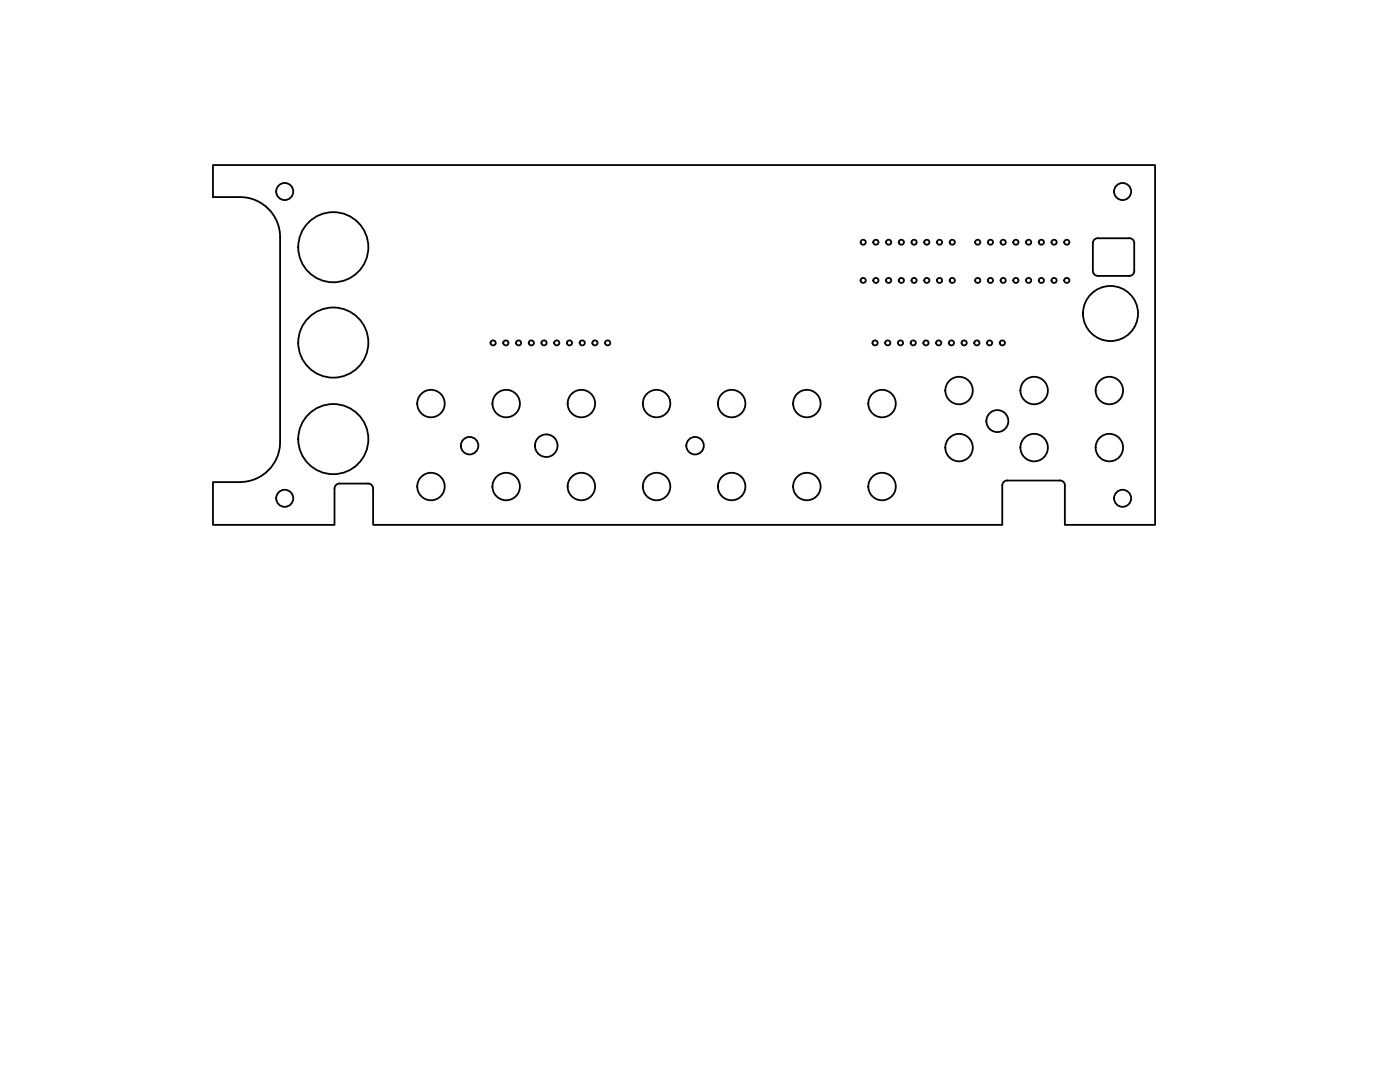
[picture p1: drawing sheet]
<svg xmlns="http://www.w3.org/2000/svg" width="279mm" height="216mm" viewBox="0 0 279 216" stroke-linecap="round" stroke-linejoin="round" font-family="sans-serif">
<!-- layer: Visible -->
<g fill="none" stroke="#000" stroke-width=".36">
<path d="M55.9 47.3v40.9a8 8 0 0 1-8 8h-5.4v8.5h24.3v-7.2a.97 .97 0 0 1 1-1h5.7a1.01 1.01 0 0 1 1 1v7.2h125.5v-7.8a1.01 1.01 0 0 1 1-1M55.9 47.3a8 8 0 0 0-8-8h-5.4v-6.4h188v71.8h-18v-7.8M218.1 54a1.01 1.01 0 0 0 1 1.1M219.1 47.5h6.3M219.1 47.5a1.01 1.01 0 0 0-1 1v5.6M225.4 47.5a1.01 1.01 0 0 1 1 1v5.6M226.4 54a1.01 1.01 0 0 1-1 1.1h-6.3M201 95.9h10.5M211.5 95.9a1.01 1.01 0 0 1 1 1"/>
<circle cx="56.8" cy="38.2" r="1.7"/>
<circle cx="224" cy="38.2" r="1.7"/>
<circle cx="66.5" cy="49.3" r="7"/>
<circle cx="172.3" cy="48.3" r=".51"/>
<circle cx="172.3" cy="56" r=".51"/>
<circle cx="174.8" cy="56" r=".51"/>
<circle cx="174.8" cy="48.3" r=".51"/>
<circle cx="177.3" cy="56" r=".51"/>
<circle cx="177.3" cy="48.3" r=".51"/>
<circle cx="179.9" cy="48.3" r=".51"/>
<circle cx="179.9" cy="56" r=".51"/>
<circle cx="182.4" cy="56" r=".51"/>
<circle cx="182.4" cy="48.3" r=".51"/>
<circle cx="185" cy="56" r=".51"/>
<circle cx="185" cy="48.3" r=".51"/>
<circle cx="187.5" cy="48.3" r=".51"/>
<circle cx="187.5" cy="56" r=".51"/>
<circle cx="190" cy="48.3" r=".51"/>
<circle cx="190" cy="56" r=".51"/>
<circle cx="195.1" cy="48.3" r=".51"/>
<circle cx="195.1" cy="56" r=".51"/>
<circle cx="197.7" cy="56" r=".51"/>
<circle cx="197.7" cy="48.3" r=".51"/>
<circle cx="200.2" cy="56" r=".51"/>
<circle cx="200.2" cy="48.3" r=".51"/>
<circle cx="202.7" cy="56" r=".51"/>
<circle cx="202.7" cy="48.3" r=".51"/>
<circle cx="205.3" cy="56" r=".51"/>
<circle cx="205.3" cy="48.3" r=".51"/>
<circle cx="207.8" cy="56" r=".51"/>
<circle cx="207.8" cy="48.3" r=".51"/>
<circle cx="210.4" cy="48.3" r=".51"/>
<circle cx="210.4" cy="56" r=".51"/>
<circle cx="212.9" cy="48.3" r=".51"/>
<circle cx="212.9" cy="56" r=".51"/>
<circle cx="66.5" cy="68.4" r="7"/>
<circle cx="98.4" cy="68.4" r=".51"/>
<circle cx="100.9" cy="68.4" r=".51"/>
<circle cx="103.5" cy="68.4" r=".51"/>
<circle cx="106" cy="68.4" r=".51"/>
<circle cx="108.6" cy="68.4" r=".51"/>
<circle cx="111.1" cy="68.4" r=".51"/>
<circle cx="113.6" cy="68.4" r=".51"/>
<circle cx="116.2" cy="68.4" r=".51"/>
<circle cx="118.7" cy="68.4" r=".51"/>
<circle cx="121.3" cy="68.4" r=".51"/>
<circle cx="174.6" cy="68.4" r=".51"/>
<circle cx="177.2" cy="68.4" r=".51"/>
<circle cx="179.7" cy="68.4" r=".51"/>
<circle cx="182.2" cy="68.4" r=".51"/>
<circle cx="184.8" cy="68.4" r=".51"/>
<circle cx="187.3" cy="68.4" r=".51"/>
<circle cx="189.9" cy="68.4" r=".51"/>
<circle cx="191.4" cy="77.9" r="2.74"/>
<circle cx="192.4" cy="68.4" r=".51"/>
<circle cx="194.9" cy="68.4" r=".51"/>
<circle cx="197.5" cy="68.4" r=".51"/>
<circle cx="200" cy="68.4" r=".51"/>
<circle cx="206.4" cy="77.9" r="2.74"/>
<circle cx="221.4" cy="77.9" r="2.74"/>
<circle cx="221.6" cy="62.6" r="5.5"/>
<circle cx="56.8" cy="99.4" r="1.7"/>
<circle cx="66.5" cy="87.6" r="7"/>
<circle cx="86" cy="97.1" r="2.74"/>
<circle cx="86" cy="80.5" r="2.74"/>
<circle cx="93.7" cy="88.9" r="1.75"/>
<circle cx="101" cy="80.5" r="2.74"/>
<circle cx="101" cy="97.1" r="2.74"/>
<circle cx="109" cy="88.9" r="2.25"/>
<circle cx="116" cy="80.5" r="2.74"/>
<circle cx="116" cy="97.1" r="2.74"/>
<circle cx="131" cy="97.1" r="2.74"/>
<circle cx="131" cy="80.5" r="2.74"/>
<circle cx="138.7" cy="88.9" r="1.75"/>
<circle cx="146" cy="97.1" r="2.74"/>
<circle cx="146" cy="80.5" r="2.74"/>
<circle cx="161" cy="80.5" r="2.74"/>
<circle cx="161" cy="97.1" r="2.74"/>
<circle cx="176" cy="80.5" r="2.74"/>
<circle cx="176" cy="97.1" r="2.74"/>
<circle cx="191.4" cy="89.3" r="2.74"/>
<circle cx="199" cy="84" r="2.19"/>
<circle cx="206.4" cy="89.3" r="2.74"/>
<circle cx="221.4" cy="89.3" r="2.74"/>
<circle cx="224" cy="99.4" r="1.7"/>
</g>
</svg>
